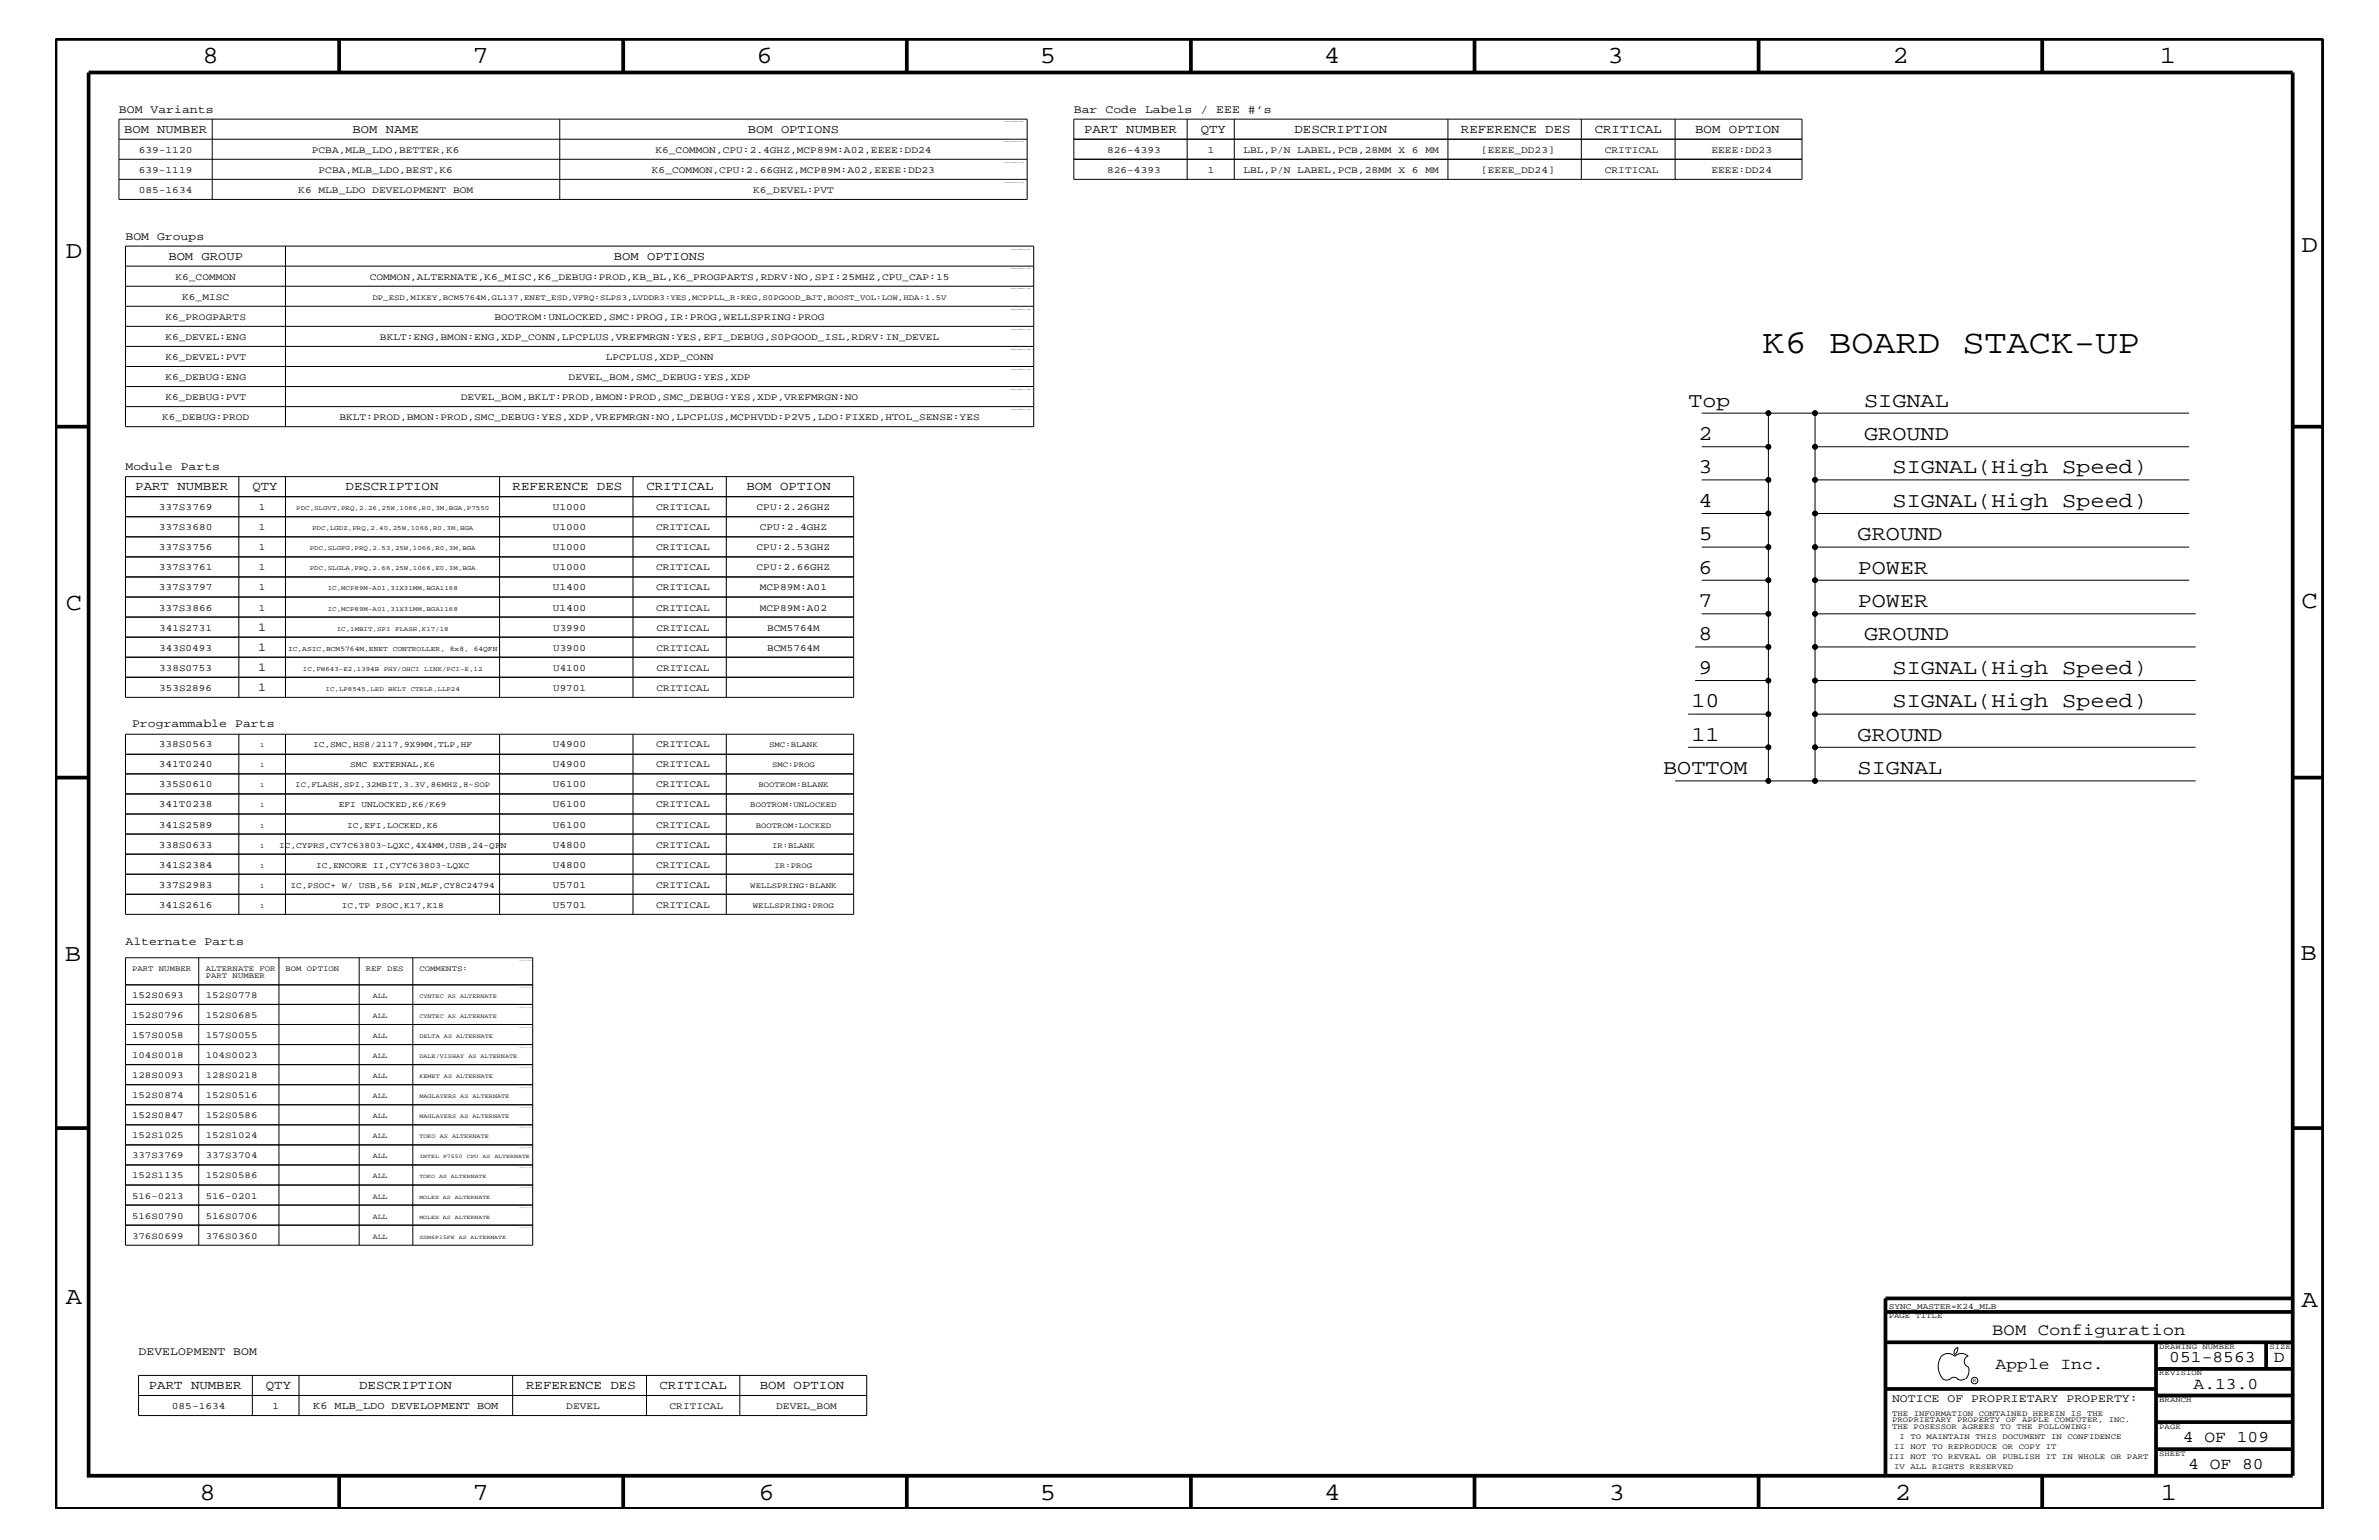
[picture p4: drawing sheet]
<svg xmlns="http://www.w3.org/2000/svg" width="432mm" height="279mm" viewBox="0 0 432 279" stroke-linecap="round" stroke-linejoin="round" font-family="sans-serif">
<defs><g id="words">
<text font-size="6.1" x="319.9" y="64">K6 BOARD STACK-UP</text>
<g font-size="4.5">
<text x="36.7" y="11.5">8</text>
<text x="85.8" y="11.5">7</text>
<text x="137.3" y="11.5">6</text>
<text x="188.7" y="11.5">5</text>
<text x="240.3" y="11.5">4</text>
<text x="291.8" y="11.5">3</text>
<text x="343.5" y="11.5">2</text>
<text x="392" y="11.5">1</text>
<text x="11.9" y="46.8">D</text>
<text x="417.7" y="45.7">D</text>
<text x="11.9" y="110.6">C</text>
<text x="417.7" y="110.3">C</text>
<text x="11.8" y="174.3">B</text>
<text x="417.6" y="174.2">B</text>
<text x="11.9" y="236.7">A</text>
<text x="417.7" y="237.1">A</text>
<text x="36.2" y="272.1">8</text>
<text x="85.8" y="272.1">7</text>
<text x="137.7" y="272.1">6</text>
<text x="188.7" y="272.1">5</text>
<text x="240.4" y="272.1">4</text>
<text x="292" y="272.1">3</text>
<text x="343.9" y="272.1">2</text>
<text x="392.2" y="272.1">1</text>
</g>
<g font-size="3.8">
<text x="306.5" y="73.8">Top</text>
<text x="338.4" y="73.8">SIGNAL</text>
<text x="308.3" y="79.9">2</text>
<text x="338.4" y="79.9">GROUND</text>
<text x="308.3" y="85.9">3</text>
<text x="343.5" y="85.9">SIGNAL(High Speed)</text>
<text x="308.3" y="92">4</text>
<text x="343.5" y="92">SIGNAL(High Speed)</text>
<text x="308.4" y="98">5</text>
<text x="337.2" y="98">GROUND</text>
<text x="308.3" y="104.1">6</text>
<text x="337.2" y="104.1">POWER</text>
<text x="308.3" y="110.2">7</text>
<text x="337.2" y="110.2">POWER</text>
<text x="308.3" y="116.2">8</text>
<text x="338.4" y="116.2">GROUND</text>
<text x="308.3" y="122.3">9</text>
<text x="343.5" y="122.3">SIGNAL(High Speed)</text>
<text x="307" y="128.3">10</text>
<text x="343.5" y="128.3">SIGNAL(High Speed)</text>
<text x="307" y="134.4">11</text>
<text x="337.2" y="134.4">GROUND</text>
<text x="301.9" y="140.4">BOTTOM</text>
<text x="337.2" y="140.4">SIGNAL</text>
</g>
<g font-size="3">
<text x="361.6" y="242.3">BOM Configuration</text>
<text x="362.2" y="248.4">Apple Inc.</text>
<text x="393.7" y="247.1">051-8563</text>
<text x="398.1" y="252">A.13.0</text>
<text x="412.7" y="247.1">D</text>
<text x="396.2" y="261.6">4 OF 109</text>
<text x="397.2" y="266.6">4 OF 80</text>
</g>
<g font-size="2.3">
<text x="196.8" y="24.1">PART NUMBER</text>
<text x="217.9" y="24.1">QTY</text>
<text x="234.9" y="24.1">DESCRIPTION</text>
<text x="265.2" y="24.1">REFERENCE DES</text>
<text x="289.5" y="24.1">CRITICAL</text>
<text x="307.7" y="24.1">BOM OPTION</text>
<text x="24.6" y="88.9">PART NUMBER</text>
<text x="45.8" y="88.9">QTY</text>
<text x="62.7" y="88.9">DESCRIPTION</text>
<text x="93" y="88.9">REFERENCE DES</text>
<text x="117.3" y="88.9">CRITICAL</text>
<text x="135.5" y="88.9">BOM OPTION</text>
<text x="27" y="252">PART NUMBER</text>
<text x="48.3" y="252">QTY</text>
<text x="65.2" y="252">DESCRIPTION</text>
<text x="95.5" y="252">REFERENCE DES</text>
<text x="119.7" y="252">CRITICAL</text>
<text x="137.9" y="252">BOM OPTION</text>
</g>
<g font-size="2.2">
<text x="22.5" y="24.1">BOM NUMBER</text>
<text x="64" y="24.1">BOM NAME</text>
<text x="135.7" y="24.1">BOM OPTIONS</text>
<text x="30.6" y="47.1">BOM GROUP</text>
<text x="111.4" y="47.1">BOM OPTIONS</text>
<text x="46.9" y="118.1">1</text>
<text x="46.9" y="114.4">1</text>
<text x="46.9" y="125.3">1</text>
<text x="46.9" y="121.7">1</text>
</g>
<g font-size="2.1">
<text x="21.6" y="20.4">BOM Variants</text>
<text x="194.9" y="20.4">Bar Code Labels / EEE #’s</text>
<text x="22.8" y="43.5">BOM Groups</text>
<text x="22.8" y="85.3">Module Parts</text>
<text x="24" y="131.9">Programmable Parts</text>
<text x="22.8" y="171.4">Alternate Parts</text>
<text x="25.1" y="245.9">DEVELOPMENT BOM</text>
<text x="343.4" y="254.4">NOTICE OF PROPRIETARY PROPERTY:</text>
</g>
<text font-size="1.9" x="56.9" y="255.6">K6 MLB_LDO DEVELOPMENT BOM</text>
<g font-size="1.8">
<text x="25.2" y="27.7">639-1120</text>
<text x="56.6" y="27.7">PCBA,MLB_LDO,BETTER,K6</text>
<text x="119" y="27.7">K6_COMMON,CPU:2.4GHZ,MCP89M:A02,EEEE:DD24</text>
<text x="201" y="27.7">826-4393</text>
<text x="219.2" y="27.7">1</text>
<text x="225.7" y="27.7">LBL,P/N LABEL,PCB,28MM X 6 MM</text>
<text x="268.8" y="27.7">[EEEE_DD23]</text>
<text x="291.3" y="27.7">CRITICAL</text>
<text x="310.6" y="27.7">EEEE:DD23</text>
<text x="25.2" y="31.4">639-1119</text>
<text x="25.2" y="35">085-1634</text>
<text x="54.1" y="35">K6 MLB_LDO DEVELOPMENT BOM</text>
<text x="57.8" y="31.4">PCBA,MLB_LDO,BEST,K6</text>
<text x="118.3" y="31.4">K6_COMMON,CPU:2.66GHZ,MCP89M:A02,EEEE:DD23</text>
<text x="136.7" y="35">K6_DEVEL:PVT</text>
<text x="201" y="31.4">826-4393</text>
<text x="219.2" y="31.4">1</text>
<text x="225.7" y="31.4">LBL,P/N LABEL,PCB,28MM X 6 MM</text>
<text x="268.8" y="31.4">[EEEE_DD24]</text>
<text x="291.3" y="31.4">CRITICAL</text>
<text x="310.6" y="31.4">EEEE:DD24</text>
<text x="31.8" y="50.7">K6_COMMON</text>
<text x="67.1" y="50.7">COMMON,ALTERNATE,K6_MISC,K6_DEBUG:PROD,KB_BL,K6_PROGPARTS,RDRV:NO,SPI:25MHZ,CPU_CAP:15</text>
<text x="30" y="58">K6_PROGPARTS</text>
<text x="33.1" y="54.4">K6_MISC</text>
<text x="89.7" y="58">BOOTROM:UNLOCKED,SMC:PROG,IR:PROG,WELLSPRING:PROG</text>
<text x="30" y="65.3">K6_DEVEL:PVT</text>
<text x="30" y="61.7">K6_DEVEL:ENG</text>
<text x="69" y="61.7">BKLT:ENG,BMON:ENG,XDP_CONN,LPCPLUS,VREFMRGN:YES,EFI_DEBUG,S0PGOOD_ISL,RDRV:IN_DEVEL</text>
<text x="109.9" y="65.3">LPCPLUS,XDP_CONN</text>
<text x="30" y="68.9">K6_DEBUG:ENG</text>
<text x="103.2" y="68.9">DEVEL_BOM,SMC_DEBUG:YES,XDP</text>
<text x="29.4" y="76.2">K6_DEBUG:PROD</text>
<text x="30" y="72.6">K6_DEBUG:PVT</text>
<text x="61.6" y="76.2">BKLT:PROD,BMON:PROD,SMC_DEBUG:YES,XDP,VREFMRGN:NO,LPCPLUS,MCPHVDD:P2V5,LDO:FIXED,HTOL_SENSE:YES</text>
<text x="83.7" y="72.6">DEVEL_BOM,BKLT:PROD,BMON:PROD,SMC_DEBUG:YES,XDP,VREFMRGN:NO</text>
<text x="28.8" y="92.6">337S3769</text>
<text x="47" y="92.6">1</text>
<text x="100.3" y="92.6">U1000</text>
<text x="119.1" y="92.6">CRITICAL</text>
<text x="137.3" y="92.6">CPU:2.26GHZ</text>
<text x="28.8" y="96.2">337S3680</text>
<text x="28.8" y="99.9">337S3756</text>
<text x="47" y="96.2">1</text>
<text x="47" y="99.9">1</text>
<text x="100.3" y="96.2">U1000</text>
<text x="100.3" y="99.9">U1000</text>
<text x="119.1" y="99.9">CRITICAL</text>
<text x="119.1" y="96.2">CRITICAL</text>
<text x="137.3" y="99.9">CPU:2.53GHZ</text>
<text x="137.9" y="96.2">CPU:2.4GHZ</text>
<text x="28.8" y="103.5">337S3761</text>
<text x="28.8" y="107.1">337S3797</text>
<text x="47" y="103.5">1</text>
<text x="47" y="107.1">1</text>
<text x="100.3" y="103.5">U1000</text>
<text x="100.3" y="107.1">U1400</text>
<text x="119.1" y="107.1">CRITICAL</text>
<text x="119.1" y="103.5">CRITICAL</text>
<text x="137.3" y="103.5">CPU:2.66GHZ</text>
<text x="137.9" y="107.1">MCP89M:A01</text>
<text x="28.8" y="110.8">337S3866</text>
<text x="47" y="110.8">1</text>
<text x="100.3" y="110.8">U1400</text>
<text x="119.1" y="110.8">CRITICAL</text>
<text x="137.9" y="110.8">MCP89M:A02</text>
<text x="28.9" y="114.4">341S2731</text>
<text x="28.9" y="118.1">343S0493</text>
<text x="100.4" y="118.1">U3900</text>
<text x="100.4" y="114.4">U3990</text>
<text x="119.2" y="114.4">CRITICAL</text>
<text x="119.2" y="118.1">CRITICAL</text>
<text x="139.2" y="114.4">BCM5764M</text>
<text x="139.2" y="118.1">BCM5764M</text>
<text x="28.9" y="125.3">353S2896</text>
<text x="28.9" y="121.7">338S0753</text>
<text x="100.4" y="125.3">U9701</text>
<text x="100.4" y="121.7">U4100</text>
<text x="119.2" y="125.3">CRITICAL</text>
<text x="119.2" y="121.7">CRITICAL</text>
<text x="28.8" y="135.6">338S0563</text>
<text x="100.3" y="135.6">U4900</text>
<text x="119.1" y="135.6">CRITICAL</text>
<text x="28.8" y="142.9">335S0610</text>
<text x="28.8" y="139.2">341T0240</text>
<text x="100.3" y="142.9">U6100</text>
<text x="100.3" y="139.2">U4900</text>
<text x="119.1" y="142.9">CRITICAL</text>
<text x="119.1" y="139.2">CRITICAL</text>
<text x="28.8" y="146.5">341T0238</text>
<text x="100.3" y="146.5">U6100</text>
<text x="119.1" y="146.5">CRITICAL</text>
<text x="28.8" y="153.8">338S0633</text>
<text x="28.8" y="150.1">341S2589</text>
<text x="100.3" y="153.8">U4800</text>
<text x="100.3" y="150.1">U6100</text>
<text x="119.1" y="153.8">CRITICAL</text>
<text x="119.1" y="150.1">CRITICAL</text>
<text x="28.8" y="161.1">337S2983</text>
<text x="28.8" y="157.4">341S2384</text>
<text x="100.3" y="161.1">U5701</text>
<text x="100.3" y="157.4">U4800</text>
<text x="119.1" y="161.1">CRITICAL</text>
<text x="119.1" y="157.4">CRITICAL</text>
<text x="28.8" y="164.7">341S2616</text>
<text x="100.3" y="164.7">U5701</text>
<text x="119.1" y="164.7">CRITICAL</text>
<text x="31.2" y="255.6">085-1634</text>
<text x="49.4" y="255.6">1</text>
<text x="102.8" y="255.6">DEVEL</text>
<text x="121.5" y="255.6">CRITICAL</text>
<text x="140.9" y="255.6">DEVEL_BOM</text>
</g>
<g font-size="1.7">
<text x="24" y="181">152S0693</text>
<text x="24" y="184.7">152S0796</text>
<text x="37.3" y="181">152S0778</text>
<text x="37.3" y="184.7">152S0685</text>
<text x="24" y="188.3">157S0058</text>
<text x="24" y="192">104S0018</text>
<text x="37.3" y="188.3">157S0055</text>
<text x="37.3" y="192">104S0023</text>
<text x="24" y="195.6">128S0093</text>
<text x="37.3" y="195.6">128S0218</text>
<text x="24" y="199.2">152S0874</text>
<text x="24" y="202.9">152S0847</text>
<text x="37.3" y="199.2">152S0516</text>
<text x="37.3" y="202.9">152S0586</text>
<text x="24" y="206.5">152S1025</text>
<text x="37.3" y="206.5">152S1024</text>
<text x="24" y="210.2">337S3769</text>
<text x="24" y="213.8">152S1135</text>
<text x="37.3" y="213.8">152S0586</text>
<text x="37.3" y="210.2">337S3704</text>
<text x="24" y="221.1">516S0790</text>
<text x="24" y="217.5">516-0213</text>
<text x="37.3" y="221.1">516S0706</text>
<text x="37.3" y="217.5">516-0201</text>
<text x="24" y="224.7">376S0699</text>
<text x="37.3" y="224.7">376S0360</text>
</g>
<g font-size="1.5">
<text x="56.9" y="135.6">IC,SMC,HS8/2117,9X9MM,TLP,HF</text>
<text x="63.6" y="139.2">SMC EXTERNAL,K6</text>
<text x="61.5" y="146.5">EFI UNLOCKED,K6/K69</text>
<text x="50.7" y="153.8">IC,CYPRS,CY7C63803-LQXC,4X4MM,USB,24-QFN</text>
<text x="63" y="150.1">IC,EFI,LOCKED,K6</text>
<text x="52.7" y="161.1">IC,PSOC+ W/ USB,56 PIN,MLF,CY8C24794</text>
<text x="57.4" y="157.4">IC,ENCORE II,CY7C63803-LQXC</text>
<text x="62" y="164.7">IC,TP PSOC,K17,K18</text>
<text x="342.8" y="237.4">SYNC_MASTER=K24_MLB</text>
</g>
<g font-size="1.4">
<text x="67.6" y="54.4">DP_ESD,MIKEY,BCM5764M,GL137,ENET_ESD,VFRQ:SLPS3,LVDDR3:YES,MCPPLL_R:REG,S0PGOOD_BJT,BOOST_VOL:LOW,HDA:1.5V</text>
<text x="139.6" y="135.6">SMC:BLANK</text>
<text x="53.6" y="142.9">IC,FLASH,SPI,32MBIT,3.3V,86MHZ,8-SOP</text>
<text x="137.7" y="142.9">BOOTROM:BLANK</text>
<text x="140.1" y="139.2">SMC:PROG</text>
<text x="136.2" y="146.5">BOOTROM:UNLOCKED</text>
<text x="137.2" y="150.1">BOOTROM:LOCKED</text>
<text x="140.1" y="153.8">IR:BLANK</text>
<text x="136.2" y="161.1">WELLSPRING:BLANK</text>
<text x="140.6" y="157.4">IR:PROG</text>
<text x="136.7" y="164.7">WELLSPRING:PROG</text>
<text x="24" y="176.2">PART NUMBER</text>
<text x="37.3" y="177.4">PART NUMBER</text>
<text x="37.3" y="176.2">ALTERNATE FOR</text>
<text x="51.8" y="176.2">BOM OPTION</text>
<text x="66.4" y="176.2">REF DES</text>
<text x="76.1" y="176.2">COMMENTS:</text>
<text x="67.6" y="181">ALL</text>
<text x="67.6" y="184.7">ALL</text>
<text x="67.6" y="188.3">ALL</text>
<text x="67.6" y="192">ALL</text>
<text x="67.6" y="195.6">ALL</text>
<text x="67.6" y="199.2">ALL</text>
<text x="67.6" y="202.9">ALL</text>
<text x="67.6" y="206.5">ALL</text>
<text x="67.6" y="210.2">ALL</text>
<text x="67.6" y="213.8">ALL</text>
<text x="67.6" y="221.1">ALL</text>
<text x="67.6" y="217.5">ALL</text>
<text x="67.6" y="224.7">ALL</text>
<text x="342.8" y="239.2">PAGE TITLE</text>
<text x="391.9" y="244.7">DRAWING NUMBER</text>
<text x="411.9" y="244.7">SIZE</text>
<text x="391.9" y="249.5">REVISION</text>
<text x="343.4" y="256.8">THE INFORMATION CONTAINED HEREIN IS THE</text>
<text x="391.9" y="254.4">BRANCH</text>
<text x="343.4" y="259.3">THE POSESSOR AGREES TO THE FOLLOWING:</text>
<text x="343.4" y="258">PROPRIETARY PROPERTY OF APPLE COMPUTER, INC.</text>
<text x="343.8" y="262.9">II NOT TO REPRODUCE OR COPY IT</text>
<text x="344.8" y="261.1">I TO MAINTAIN THIS DOCUMENT IN CONFIDENCE</text>
<text x="391.9" y="259.3">PAGE</text>
<text x="342.8" y="264.7">III NOT TO REVEAL OR PUBLISH IT IN WHOLE OR PART</text>
<text x="343.8" y="266.6">IV ALL RIGHTS RESERVED</text>
<text x="391.9" y="264.1">SHEET</text>
</g>
<text font-size="1.3" x="52.3" y="118.1">IC,ASIC,BCM5764M,ENET CONTROLLER, 8x8, 64QFN</text>
<g font-size="1.2">
<text x="53.8" y="92.6">PDC,SLGVT,PRQ,2.26,25W,1066,R0,3M,BGA,P7550</text>
<text x="56.2" y="99.9">PDC,SLGFG,PRQ,2.53,25W,1066,R0,3M,BGA</text>
<text x="56.6" y="96.2">PDC,LGDZ,PRQ,2.40,25W,1066,R0,3M,BGA</text>
<text x="56.2" y="103.5">PDC,SLGLA,PRQ,2.66,25W,1066,E0,3M,BGA</text>
<text x="59.5" y="107.1">IC,MCP89M-A01,31X31MM,BGA1168</text>
<text x="59.5" y="110.8">IC,MCP89M-A01,31X31MM,BGA1168</text>
<text x="61.1" y="114.4">IC,1MBIT,SPI FLASH,K17/18</text>
<text x="55" y="121.7">IC,FW643-E2,1394B PHY/OHCI LINK/PCI-E,12</text>
<text x="59.1" y="125.3">IC,LP8545,LED BKLT CTRLR,LLP24</text>
<text x="47.2" y="135.6">1</text>
<text x="47.2" y="142.9">1</text>
<text x="47.2" y="139.2">1</text>
<text x="47.2" y="146.5">1</text>
<text x="47.2" y="153.8">1</text>
<text x="47.2" y="150.1">1</text>
<text x="47.2" y="161.1">1</text>
<text x="47.2" y="157.4">1</text>
<text x="47.2" y="164.7">1</text>
</g>
<g font-size="1.1">
<text x="76.1" y="181">CYNTEC AS ALTERNATE</text>
<text x="76.1" y="184.7">CYNTEC AS ALTERNATE</text>
<text x="76.1" y="188.3">DELTA AS ALTERNATE</text>
<text x="76.1" y="192">DALE/VISHAY AS ALTERNATE</text>
<text x="76.1" y="195.6">KEMET AS ALTERNATE</text>
<text x="76.1" y="199.2">MAGLAYERS AS ALTERNATE</text>
<text x="76.1" y="202.9">MAGLAYERS AS ALTERNATE</text>
<text x="76.1" y="206.5">TOKO AS ALTERNATE</text>
</g>
<g font-size="1">
<text x="76.1" y="213.8">TOKO</text>
<text x="76.1" y="210.2">INTEL</text>
<text x="79.7" y="213.8">AS</text>
<text x="80.4" y="210.2">P7550</text>
<text x="81.9" y="213.8">ALTERNATE</text>
<text x="84.7" y="210.2">CPU</text>
<text x="87.6" y="210.2">AS</text>
<text x="89.7" y="210.2">ALTERNATE</text>
<text x="76.1" y="221.1">MOLEX</text>
<text x="76.1" y="217.5">MOLEX</text>
<text x="80.4" y="221.1">AS</text>
<text x="80.4" y="217.5">AS</text>
<text x="82.6" y="221.1">ALTERNATE</text>
<text x="82.6" y="217.5">ALTERNATE</text>
<text x="76.1" y="224.7">SSM6P15FE</text>
<text x="83.3" y="224.7">AS</text>
<text x="85.4" y="224.7">ALTERNATE</text>
<text x="358.1" y="250.7">R</text>
</g>
<g font-size=".3">
<text x="182.3" y="22.2">TABLE_BOMGROUP_HEAD</text>
<text x="182.3" y="29.5">TABLE_BOMGROUP_ITEM</text>
<text x="182.3" y="25.9">TABLE_BOMGROUP_ITEM</text>
<text x="182.3" y="33.1">TABLE_BOMGROUP_ITEM</text>
<text x="183.5" y="45.3">TABLE_BOMGROUP_HEAD</text>
<text x="183.5" y="48.9">TABLE_BOMGROUP_ITEM</text>
<text x="183.5" y="52.5">TABLE_BOMGROUP_ITEM</text>
<text x="183.5" y="56.2">TABLE_BOMGROUP_ITEM</text>
<text x="183.5" y="59.8">TABLE_BOMGROUP_ITEM</text>
<text x="183.5" y="63.4">TABLE_BOMGROUP_ITEM</text>
<text x="183.5" y="70.7">TABLE_BOMGROUP_ITEM</text>
<text x="183.5" y="67.1">TABLE_BOMGROUP_ITEM</text>
<text x="183.5" y="74.4">TABLE_BOMGROUP_ITEM</text>
</g>
</g></defs>
<g fill="none" stroke="#000" stroke-width=".18">
<path d="M21.6 21.6h164.8v14.6h-164.8zM21.6 32.5h164.8M21.6 28.9h164.8M21.6 25.3h164.8M38.5 21.6v14.6M101.6 21.6v14.6M194.9 21.6h132.2v10.9h-132.2zM194.9 28.9h132.2M194.9 25.3h132.2M215.5 21.6v10.9M224 21.6v10.9M262.8 21.6v10.9"/>
<path d="M287 21.6v10.9M304 21.6v10.9M22.8 44.6h164.8v32.8h-164.8zM22.8 48.3h164.8M22.8 51.9h164.8M22.8 59.2h164.8M22.8 55.6h164.8M51.8 44.6v32.8M22.8 73.8h164.8M22.8 70.1h164.8M22.8 66.5h164.8M22.8 62.9h164.8"/>
<path d="M308.9 75h12.1v6.1h-12.1M321 75h76.3M329.4 75v48.5M22.8 86.5h132.1v40h-132.1zM22.8 90.1h132.1M22.8 93.8h132.1M22.8 97.4h132.1M43.3 86.5v40M51.8 86.5v40M90.7 86.5v40M114.9 86.5v40M131.8 86.5v40"/>
<path d="M308.9 93.2h12.1v6.1M308.9 99.3h12.1M308.9 87.1h12.1M321 99.3v6h-12.1M321 81.1v12.1M329.4 99.3h67.9M329.4 87.1h67.9M329.4 81.1h67.9M329.4 93.2h67.9M22.8 108.3h132.1M22.8 112h132.1M22.8 115.6h132.1"/>
<path d="M22.8 104.7h132.1M22.8 101h132.1M22.8 119.2h132.1M321 105.3v6.1h-12.1M321 111.4v6h-13.3M321 117.4v6.1h-13.3M329.4 105.3h67.9M329.4 111.4h69.1M329.4 117.4h69.1M22.8 133.2h132.1v32.7h-132.1zM22.8 122.9h132.1M22.8 136.8h132.1"/>
<path d="M43.3 133.2v32.7M51.8 133.2v32.7M90.7 133.2v32.7M114.9 133.2v32.7M131.8 133.2v32.7M321 123.5v6.1h-14.6M321 129.6v6h-14.6M321 135.6v6.1h-17M398.5 135.6h-69.1v6.1h69.1M398.5 129.6h-69.1v6M398.5 123.5h-69.1v6.1M22.8 140.4h132.1"/>
<path d="M22.8 144h132.1M22.8 147.7h132.1M22.8 151.3h132.1M22.8 155h132.1M22.8 158.6h132.1M321 141.7h8.4M22.8 173.8h73.9v52.1h-73.9zM22.8 162.2h132.1M22.8 178.7h73.9M36.1 173.8v52.1M50.6 173.8v52.1M65.2 173.8v52.1"/>
<path d="M74.9 173.8v52.1M22.8 193.2h73.9M22.8 189.5h73.9M22.8 196.8h73.9M22.8 185.9h73.9M22.8 182.2h73.9M22.8 204.1h73.9M22.8 200.4h73.9M22.8 207.7h73.9M22.8 211.4h73.9M22.8 218.6h73.9M22.8 215h73.9"/>
<path d="M22.8 222.3h73.9M25.1 253.2h132.2M25.1 249.5h132.2v7.3h-132.2zM45.8 249.5v7.3M54.3 249.5v7.3M93 249.5v7.3M117.3 249.5v7.3M134.3 249.5v7.3M352.3 246.1a1.69 1.69 0 0 1 2.5 0 1.72 1.72 0 0 1 2.4 0M352.4 246a3.2 3.2 0 0 0 .4 4.3l.8 .1 .4-.2M354 250.2l.7-.3 .7 .3M355.2 250.2l.7 .2 .7-.2"/>
<path d="M355.3 244.4v.3a1.18 1.18 0 0 1-.6 1.1M355.4 244.4a.99 .99 0 0 0-.6 1.4M357.2 246a1.04 1.04 0 0 0-.7 1 1.04 1.04 0 0 0 .7 1M357.3 248l.1 .7a2.11 2.11 0 0 1-.6 1.5"/>
<circle cx="321" cy="75" r=".42"/>
<circle cx="329.4" cy="75" r=".42"/>
<circle cx="321" cy="93.2" r=".42"/>
<circle cx="321" cy="87.1" r=".42"/>
<circle cx="321" cy="81.1" r=".42"/>
<circle cx="321" cy="99.3" r=".42"/>
<circle cx="329.4" cy="93.2" r=".42"/>
<circle cx="329.4" cy="81.1" r=".42"/>
<circle cx="329.4" cy="99.3" r=".42"/>
<circle cx="329.4" cy="87.1" r=".42"/>
<circle cx="321" cy="111.4" r=".42"/>
<circle cx="321" cy="117.4" r=".42"/>
<circle cx="321" cy="105.3" r=".42"/>
<circle cx="329.4" cy="117.4" r=".42"/>
<circle cx="329.4" cy="111.4" r=".42"/>
<circle cx="329.4" cy="105.3" r=".42"/>
<circle cx="321" cy="129.6" r=".42"/>
<circle cx="321" cy="135.6" r=".42"/>
<circle cx="321" cy="123.5" r=".42"/>
<circle cx="329.4" cy="129.6" r=".42"/>
<circle cx="329.4" cy="135.6" r=".42"/>
<circle cx="329.4" cy="123.5" r=".42"/>
<circle cx="321" cy="141.7" r=".42"/>
<circle cx="329.4" cy="141.7" r=".42"/>
<circle cx="358.4" cy="250.5" r=".59"/>
</g>
<g fill="none" stroke="#000" stroke-width=".68" stroke-linecap="butt">
<path d="M10.1 7.1h411.5v266.7h-411.5zM16.1 13.2h400v254.5h-400zM61.6 7.1v6.1M113.1 7.1v6.1M164.6 7.1v6.1M216.2 7.1v6.1M267.6 7.1v6.1M319.2 7.1v6.1M370.7 7.1v6.1M10.1 77.4h6M416.1 77.4h5.5M10.1 141.1h6"/>
<path d="M416.1 141.1h5.5M10.1 204.7h6M416.1 204.7h5.5M342.2 238h73.9M416.1 235.6h-73.9v32.1M342.2 243.5h73.9M342.2 252h49.1M391.3 243.5v24.2M391.3 258h24.8M391.3 253.2h24.8M391.3 248.4h24.8M411.3 243.5v4.9"/>
<path d="M61.6 267.7v6.1M113.1 267.7v6.1M164.6 267.7v6.1M216.2 268v5.8M267.6 267.7v6.1M319.2 267.7v6.1M370.7 267.7v6.1M391.3 262.9h24.8"/>
</g>
<g fill="#000">
<circle cx="321" cy="75" r=".42"/>
<circle cx="329.4" cy="75" r=".42"/>
<circle cx="321" cy="93.2" r=".42"/>
<circle cx="321" cy="87.1" r=".42"/>
<circle cx="321" cy="81.1" r=".42"/>
<circle cx="321" cy="99.3" r=".42"/>
<circle cx="329.4" cy="93.2" r=".42"/>
<circle cx="329.4" cy="81.1" r=".42"/>
<circle cx="329.4" cy="99.3" r=".42"/>
<circle cx="329.4" cy="87.1" r=".42"/>
<circle cx="321" cy="111.4" r=".42"/>
<circle cx="321" cy="117.4" r=".42"/>
<circle cx="321" cy="105.3" r=".42"/>
<circle cx="329.4" cy="117.4" r=".42"/>
<circle cx="329.4" cy="111.4" r=".42"/>
<circle cx="329.4" cy="105.3" r=".42"/>
<circle cx="321" cy="129.6" r=".42"/>
<circle cx="321" cy="135.6" r=".42"/>
<circle cx="321" cy="123.5" r=".42"/>
<circle cx="329.4" cy="129.6" r=".42"/>
<circle cx="329.4" cy="135.6" r=".42"/>
<circle cx="329.4" cy="123.5" r=".42"/>
<circle cx="321" cy="141.7" r=".42"/>
<circle cx="329.4" cy="141.7" r=".42"/>
</g>
<use href="#words"/>
</svg>
